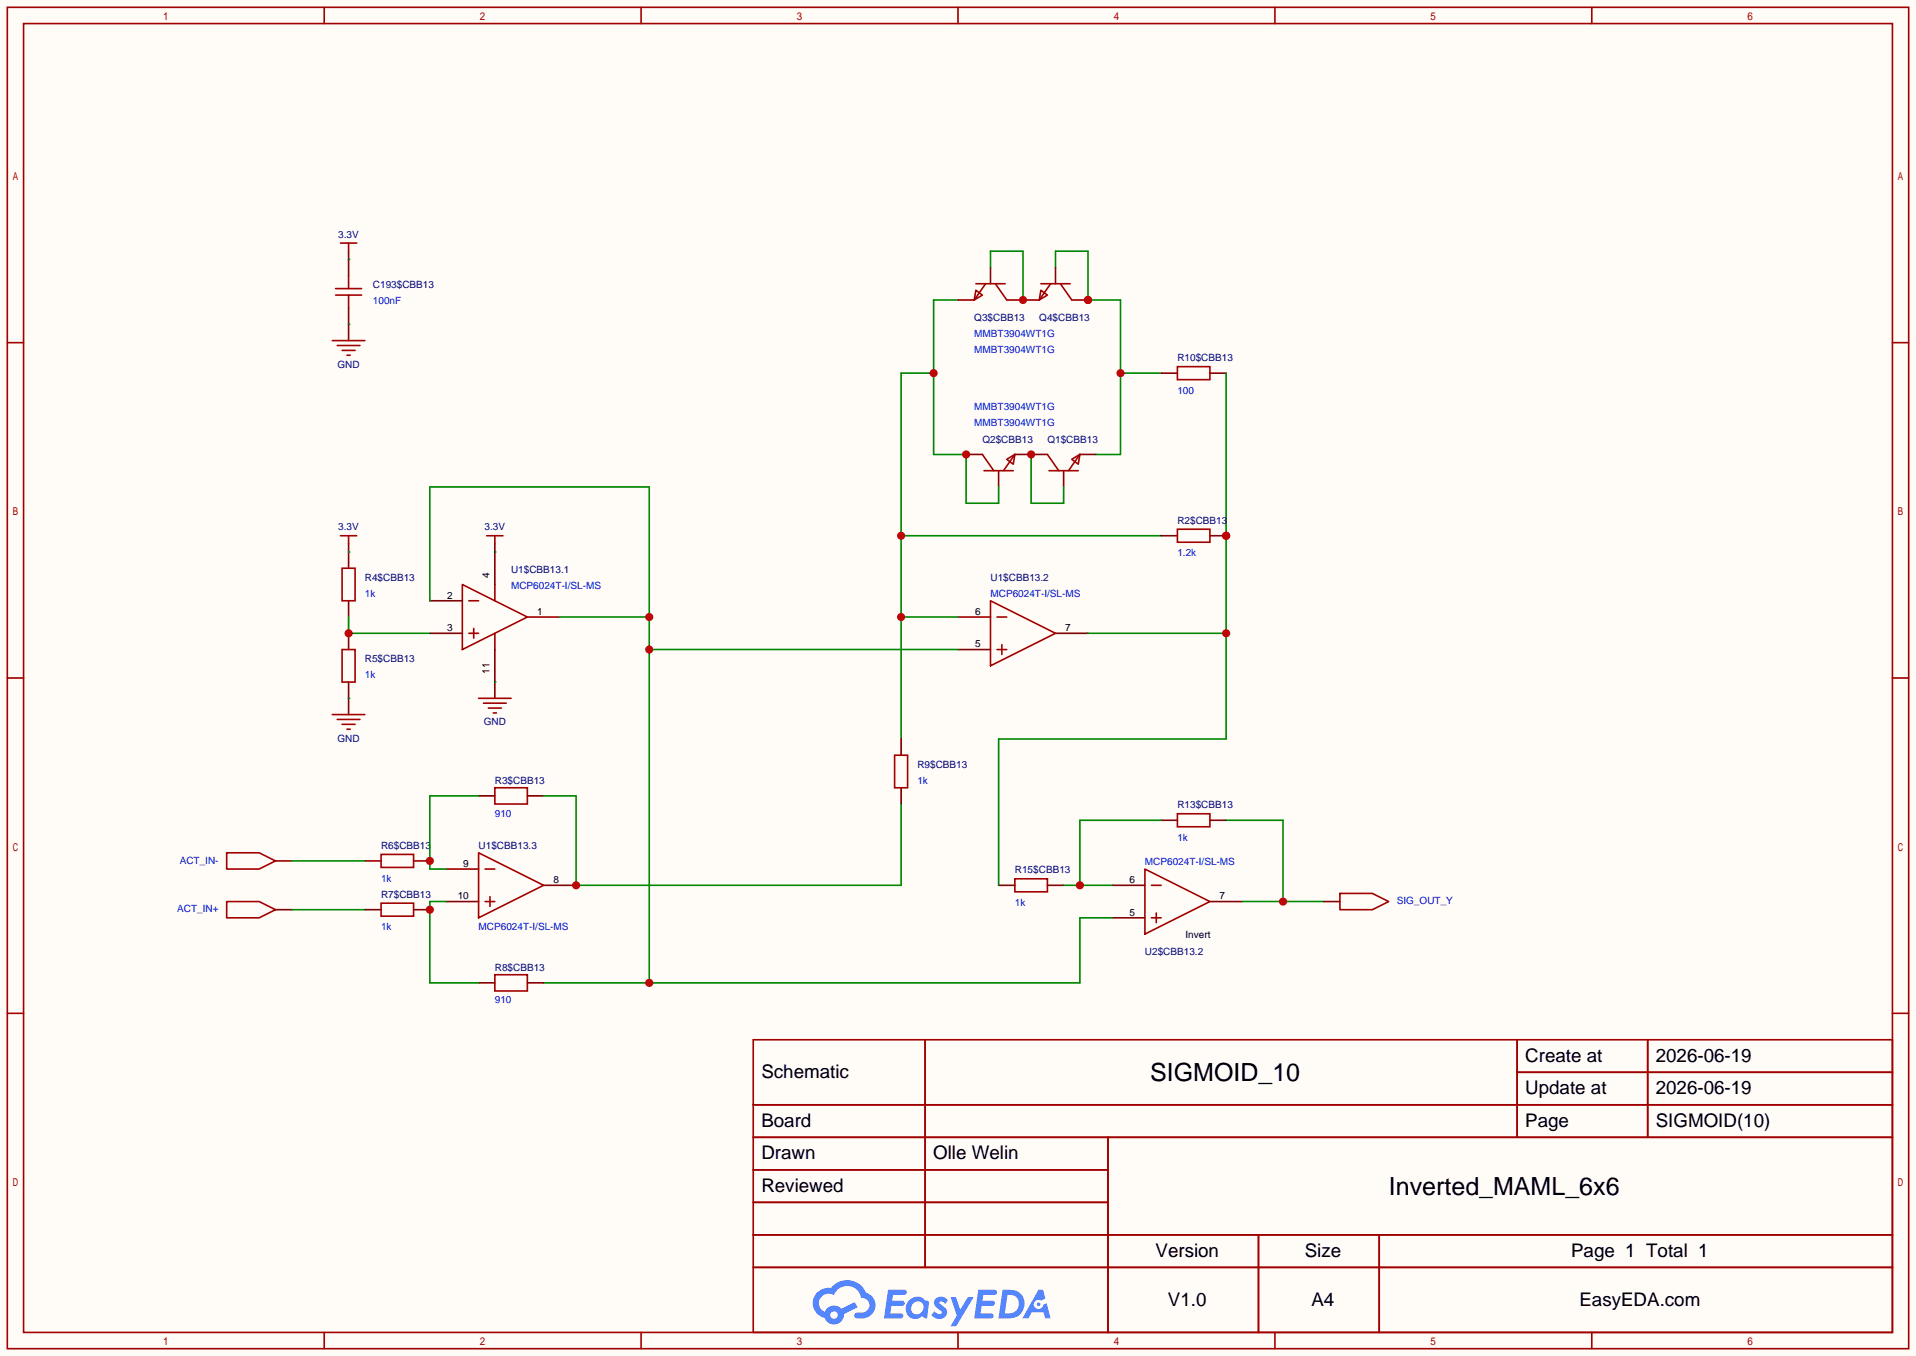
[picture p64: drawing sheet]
<svg xmlns="http://www.w3.org/2000/svg" width="299mm" height="212mm" viewBox="0 0 299 212" stroke-linecap="round" stroke-linejoin="round" font-family="sans-serif">
<defs><g id="words">
<g font-size="3.9">
<text x="179.8" y="168.9">SIGMOID_10</text>
<text x="217.1" y="186.7">Inverted_MAML_6x6</text>
</g>
<g font-size="2.9">
<text x="238.4" y="165.9">Create at</text>
<text x="258.8" y="165.9">2026-06-19</text>
<text x="119" y="168.4">Schematic</text>
<text x="238.4" y="170.9">Update at</text>
<text x="258.8" y="170.9">2026-06-19</text>
<text x="119" y="176">Board</text>
<text x="238.4" y="176">Page</text>
<text x="258.8" y="176">SIGMOID(10)</text>
<text x="119" y="181.1">Drawn</text>
<text x="145.9" y="181.1">Olle Welin</text>
<text x="119" y="186.2">Reviewed</text>
<text x="180.6" y="196.3">Version</text>
<text x="203.9" y="196.3">Size</text>
<text x="245.6" y="196.3">Page 1 Total 1</text>
<text x="182.6" y="204">V1.0</text>
<text x="205" y="204">A4</text>
<text x="246.9" y="204">EasyEDA.com</text>
</g>
<g font-size="1.6" fill="#000080">
<text x="52.9" y="37.1">3.3V</text>
<text x="58.3" y="45">C193$CBB13</text>
<text x="152.3" y="50.1">Q3$CBB13</text>
<text x="162.4" y="50.1">Q4$CBB13</text>
<text x="52.7" y="57.5">GND</text>
<text x="184" y="56.4">R10$CBB13</text>
<text x="153.5" y="69.1">Q2$CBB13</text>
<text x="163.7" y="69.1">Q1$CBB13</text>
<text x="52.9" y="82.9">3.3V</text>
<text x="75.7" y="82.9">3.3V</text>
<text x="184" y="81.8">R2$CBB13</text>
<text x="79.9" y="89.5">U1$CBB13.1</text>
<text x="57" y="90.7">R4$CBB13</text>
<text x="154.8" y="90.7">U1$CBB13.2</text>
<text x="57" y="103.4">R5$CBB13</text>
<text x="75.6" y="113.3">GND</text>
<text x="52.7" y="115.9">GND</text>
<text x="143.4" y="119.9">R9$CBB13</text>
<text x="77.3" y="122.5">R3$CBB13</text>
<text x="184" y="126.3">R13$CBB13</text>
<text x="59.6" y="132.6">R6$CBB13</text>
<text x="74.8" y="132.6">U1$CBB13.3</text>
<text x="158.6" y="136.4">R15$CBB13</text>
<text x="59.6" y="140.3">R7$CBB13</text>
<text x="178.9" y="149.1">U2$CBB13.2</text>
<text x="77.3" y="151.7">R8$CBB13</text>
</g>
<g font-size="1.6" fill="#00f">
<text x="58.3" y="47.5">100nF</text>
<text x="152.3" y="52.6">MMBT3904WT1G</text>
<text x="152.3" y="55.2">MMBT3904WT1G</text>
<text x="152.3" y="64.1">MMBT3904WT1G</text>
<text x="184" y="61.5">100</text>
<text x="152.3" y="66.6">MMBT3904WT1G</text>
<text x="184" y="86.9">1.2k</text>
<text x="57" y="93.3">1k</text>
<text x="79.9" y="92">MCP6024T-I/SL-MS</text>
<text x="154.8" y="93.3">MCP6024T-I/SL-MS</text>
<text x="57" y="106">1k</text>
<text x="143.4" y="122.5">1k</text>
<text x="77.3" y="127.6">910</text>
<text x="184" y="131.4">1k</text>
<text x="28.1" y="134.9">ACT_IN-</text>
<text x="59.6" y="137.7">1k</text>
<text x="178.9" y="135.2">MCP6024T-I/SL-MS</text>
<text x="27.7" y="142.5">ACT_IN+</text>
<text x="158.6" y="141.5">1k</text>
<text x="218.3" y="141.3">SIG_OUT_Y</text>
<text x="59.6" y="145.3">1k</text>
<text x="74.8" y="145.3">MCP6024T-I/SL-MS</text>
<text x="77.3" y="156.8">910</text>
</g>
<g font-size="1.6">
<text x="69.9" y="93.5">2</text>
<text x="76.5" y="90.3" transform="rotate(-90 76.5 90.3)">4</text>
<text x="69.9" y="98.6">3</text>
<text x="83.9" y="96">1</text>
<text x="152.4" y="101.1">5</text>
<text x="152.4" y="96">6</text>
<text x="166.5" y="98.6">7</text>
<text x="76.5" y="105.2" transform="rotate(-90 76.5 105.2)">11</text>
<text x="72.4" y="135.4">9</text>
<text x="86.5" y="138">8</text>
<text x="176.6" y="138">6</text>
<text x="71.5" y="140.5">10</text>
<text x="176.6" y="143">5</text>
<text x="190.6" y="140.5">7</text>
<text x="185.3" y="146.6">Invert</text>
</g>
</g></defs>
<path d="M0 0h299.5v211.8h-299.5z" fill="#fffcf7"/>
<g fill="none" stroke="#a10000" stroke-width=".25">
<path d="M1.1 1.1h297.2v209.6h-297.2zM3.7 3.7h292.1v204.5h-292.1zM50.7 1.1v2.6M100.2 1.1v2.6M149.7 1.1v2.6M199.3 1.1v2.6M248.8 1.1v2.6M1.1 53.5h2.6M295.8 53.5h2.5M1.1 105.9h2.6M295.8 105.9h2.5M1.1 158.3h2.6"/>
<path d="M295.8 158.3h2.5M117.7 162.4h178.1v45.8h-178.1zM117.7 172.6h178.1M117.7 177.7h178.1M144.6 162.4v35.6M173.2 177.7v30.5M237.1 162.4v15.3M237.1 167.5h58.7M257.5 162.4v15.3M117.7 182.8h55.5M117.7 192.9h178.1M117.7 187.8h55.5"/>
<path d="M117.7 198h178.1M196.7 192.9v15.3M215.6 192.9v15.3M50.7 208.2v2.5M100.2 208.2v2.5M149.7 208.2v2.5M199.3 208.2v2.5M248.8 208.2v2.5"/>
</g>
<g fill="#5487ff">
<path d="M146.3 202.8a1.3 1.3 0 0 1 1.8 .3l-.4 .6a.54 .54 0 0 0-.9-.2l.1 .1a2.32 2.32 0 0 1 1.1 1.4 1.36 1.36 0 0 1-1.1 1.1 1.36 1.36 0 0 1-1.4-.7l.6-.6a.7 .7 0 0 0 1.1 .3l-.1-.3a1.6 1.6 0 0 1-1.1-1.6z"/>
<path d="M148.6 202.7h.8l.7 1.9 1.2-1.9h.9l-2.7 4.5h-.9l.9-1.7z"/>
<path d="M138.8 201.5h1.6a1.31 1.31 0 0 1 1.3 .2 .4 .4 0 0 1-.4 .6h-1.7l-.2 .9h1.7a.4 .4 0 0 1 .3 .4 .4 .4 0 0 1-.4 .4h-1.7l-.1 1.2h.8a1.23 1.23 0 0 1 1.1 .2 .39 .39 0 0 1-.3 .6h-2.6z"/>
<path d="M152.9 201.5h1.6a1.32 1.32 0 0 1 1.3 .2 .39 .39 0 0 1-.4 .6h-1.7l-.2 .9h1.7a.4 .4 0 0 1 .3 .4 .4 .4 0 0 1-.4 .4h-1.7l-.1 1.2h.8a1.23 1.23 0 0 1 1.1 .2 .39 .39 0 0 1-.3 .6h-2.6z"/>
<path d="M162.3 201.5h.7l.4 1.3-.7 .4a.75 .75 0 0 0-1.1 .3 .75 .75 0 0 0 .5 1 .75 .75 0 0 0 1-.6l.5-.3 .6 2.4h-.8l-.3-1h-1.8l-.6 1h-.9z"/>
<path d="M156.7 201.5l-.6 4.5h1.4a2.27 2.27 0 0 0 2.5-1.7 2.27 2.27 0 0 0-1.3-2.7zM157.5 202.3a1.5 1.5 0 0 1 1.8 1.5 1.5 1.5 0 0 1-2 1.4h-.2z"/>
<path d="M142.1 203.1a1.62 1.62 0 0 0-.4 2.1 1.62 1.62 0 0 0 2.1 .7l.3-.3 .4 .3 .4 .1 .3-2.5-.2-.3h-.1a.57 .57 0 0 1-.6-.4 1.73 1.73 0 0 0-2.2 .3zM142.7 203.6a.96 .96 0 0 1 1.5 0 .96 .96 0 0 1-.2 1.5 .95 .95 0 0 1-1.4-.1 .95 .95 0 0 1 .1-1.4z"/>
<path d="M127.8 201.9a2.37 2.37 0 0 0 1.1 4 1.54 1.54 0 0 0 1.8 1 1.54 1.54 0 0 0 1.2-1.6l2.2-1.1-.5-.8-2.1 1.1a1.57 1.57 0 0 0-2.6 .4 1.5 1.5 0 0 1-.7-2.1 1.5 1.5 0 0 1 2.1-.5 2.23 2.23 0 0 1 2.3-1.4 2.23 2.23 0 0 1 2 1.8 1.16 1.16 0 0 1 1.3 1.1 1.16 1.16 0 0 1-1.1 1.3h-.7a.47 .47 0 0 0-.6 .3 .47 .47 0 0 0 .5 .6 2.23 2.23 0 0 0 2.2-.7 2.23 2.23 0 0 0 .4-2.3 2.16 2.16 0 0 0-1.3-1.1 3.2 3.2 0 0 0-5.4-.7h-.4a2.55 2.55 0 0 0-1.7 .7zM129.8 205.4a.58 .58 0 0 1 1.1 0 .58 .58 0 0 1-1.1 0z"/>
<circle cx="162.3" cy="203.8" r=".28"/>
</g>
<g fill="none" stroke="#870000" stroke-width=".25">
<path d="M54.5 39.2v1.3M151 71h2.5M156.1 73.5v2.6M158.6 71h5.1M166.2 73.5v2.6M168.8 71h2.5M54.5 85v1.2M67.2 93.9h5.1M67.2 98.9h5.1M77.3 85v6.3M82.4 96.4h5.1M149.7 96.4h5.1"/>
<path d="M165 98.9h5.1M77.3 101.5v5.1M149.7 101.5h5.1M69.7 135.8h5.1M85 138.3h5M173.9 138.3h5M69.7 140.8h5.1M173.9 143.4h5M189.1 140.8h5.1"/>
</g>
<g fill="none" stroke="#a10000" stroke-width=".25">
<path d="M53.2 38h2.6M54.5 38v1.2M153.5 71l1.8 2.5M153.8 73.5h4.6M157.4 71.8l1.2-.8-.2 1.5zM158.6 71l-1.8 2.5M163.7 71l1.8 2.5M164 73.5h4.5M167.5 71.8l1.3-.8-.3 1.5zM168.8 71l-1.8 2.5M53.2 83.7h2.6M54.5 83.7v1.3"/>
<path d="M72.3 91.3l10.1 5.1-10.1 5.1zM73.3 93.9h1.5M73.3 98.9h1.5M74 98.2v1.5M76.1 83.7h2.5M77.3 83.7v1.3M77.3 91.3v2.6M77.3 98.9v2.6M154.8 93.9l10.2 5-10.2 5.1zM155.8 96.4h1.6M155.8 101.5h1.6M156.6 100.7v1.5"/>
<path d="M74.8 133.2l10.2 5.1-10.2 5.1zM75.8 135.8h1.5M178.9 135.8l10.2 5-10.2 5.1zM180 138.3h1.5M75.8 140.8h1.5M76.6 140.1v1.5M180 143.4h1.5M180.7 142.6v1.5"/>
</g>
<path d="M161.2 71v7.6h5v-2.5" fill="none" stroke="#008700" stroke-width=".25"/>
<circle cx="161.2" cy="71" r=".63" fill="#c00"/>
<path d="M145.9 58.3h-5.1v57.1M149.7 46.9h-3.8v24.1h5.1v7.6h5.1v-2.5M140.8 83.7h40.7M140.8 96.4h8.9" fill="none" stroke="#008700" stroke-width=".25"/>
<g fill="#c00">
<circle cx="151" cy="71" r=".63"/>
<circle cx="145.9" cy="58.3" r=".63"/>
<circle cx="140.8" cy="83.7" r=".63"/>
<circle cx="140.8" cy="96.4" r=".63"/>
</g>
<path d="M165 41.8v-2.6h5.1v7.7h5v24.1h-3.8M175.1 58.3h6.4" fill="none" stroke="#008700" stroke-width=".25"/>
<g fill="#c00">
<circle cx="175.1" cy="58.3" r=".63"/>
<circle cx="170.1" cy="46.9" r=".63"/>
</g>
<path d="M149.7 46.9h2.6M154.8 41.8v2.5M157.4 46.9h2.5M165 41.8v2.5M167.5 46.9h2.6" fill="none" stroke="#870000" stroke-width=".25"/>
<path d="M152.5 45.3l1 .8-1.2 .8zM152.5 44.3h4.6M154.1 44.3l-1.8 2.6M155.6 44.3l1.8 2.6" fill="none" stroke="#a10000" stroke-width=".25"/>
<circle cx="170.1" cy="46.9" r=".63" fill="#c00"/>
<path d="M159.9 46.9h2.5" fill="none" stroke="#870000" stroke-width=".25"/>
<path d="M162.7 45.3l1 .8-1.3 .8zM162.7 44.3h4.6M164.2 44.3l-1.8 2.6M165.7 44.3l1.8 2.6" fill="none" stroke="#a10000" stroke-width=".25"/>
<path d="M154.8 41.8v-2.6h5.1v7.7" fill="none" stroke="#008700" stroke-width=".25"/>
<circle cx="159.9" cy="46.9" r=".63" fill="#c00"/>
<path d="M54.5 40.5v2.6M54.5 48.1v5.1M181.5 58.3h2.5M189.1 58.3h2.5M54.5 109.1v2.5M77.3 106.6v2.5" fill="none" stroke="#870000" stroke-width=".25"/>
<g fill="none" stroke="#a10000" stroke-width=".25">
<path d="M51.9 53.2h5.1M52.5 45.1h4M52.5 46.1h4M52.7 54h3.6M53.5 54.7h2M54.2 55.5h.5M54.5 43.1v2M54.5 46.1v2M184 57.3h5.1v2h-5.1zM51.9 111.6h5.1M52.7 112.4h3.6M53.5 113.2h2"/>
<path d="M54.2 113.9h.5M74.8 109.1h5.1M75.6 109.9h3.5M76.3 110.6h2.1M77.1 111.4h.5"/>
</g>
<path d="M54.5 40.5h.1M54.5 50.7h.1M67.2 93.9v-17.8h34.3v77.4M77.3 86.2h.1M87.5 96.4h14M77.3 106.6h.1M101.5 101.5h48.2M173.9 143.4h-5.1v10.1h-83.8" fill="none" stroke="#008700" stroke-width=".25"/>
<g fill="#c00">
<circle cx="101.5" cy="96.4" r=".63"/>
<circle cx="101.5" cy="101.5" r=".63"/>
<circle cx="101.5" cy="153.5" r=".63"/>
</g>
<g fill="none" stroke="#870000" stroke-width=".25">
<path d="M54.5 86.2v2.6M54.5 93.9v2.5M54.5 98.9v2.6M54.5 106.6v2.5M140.8 115.4v2.6M57 134.5h2.6M64.6 134.5h2.6M140.8 123.1v2.5M156.1 138.3h2.5M163.7 138.3h2.5M181.5 128.1h2.5M189.1 128.1h2.5"/>
<path d="M57 142.1h2.6M64.6 142.1h2.6"/>
</g>
<path d="M53.5 88.8h2v5.1h-2zM53.5 101.5h2v5.1h-2zM139.8 118h2.1v5.1h-2.1zM59.6 133.5h5v2h-5zM158.6 137.3h5.1v2h-5.1zM184 127.1h5.1v2.1h-5.1zM59.6 141.1h5v2h-5z" fill="none" stroke="#a10000" stroke-width=".25"/>
<path d="M191.6 58.3v57.1h-35.5v22.9M170.1 98.9h21.5" fill="none" stroke="#008700" stroke-width=".25"/>
<g fill="#c00">
<circle cx="191.6" cy="98.9" r=".63"/>
<circle cx="191.6" cy="83.7" r=".63"/>
</g>
<path d="M77.3 123.1h5.1v2.5h-5.1zM77.3 152.3h5.1v2.5h-5.1z" fill="none" stroke="#a10000" stroke-width=".25"/>
<path d="M74.8 124.3h2.5M82.4 124.3h2.6M74.8 153.5h2.5M82.4 153.5h2.6" fill="none" stroke="#870000" stroke-width=".25"/>
<path d="M54.5 86.2h.1M54.5 96.4v2.5h12.7M54.5 109.1h.1" fill="none" stroke="#008700" stroke-width=".25"/>
<circle cx="54.5" cy="98.9" r=".63" fill="#c00"/>
<path d="M85 124.3h5v14h50.8v-12.7" fill="none" stroke="#008700" stroke-width=".25"/>
<circle cx="90" cy="138.3" r=".63" fill="#c00"/>
<path d="M74.8 124.3h-7.6v11.5h2.5" fill="none" stroke="#008700" stroke-width=".25"/>
<circle cx="67.2" cy="134.5" r=".63" fill="#c00"/>
<path d="M69.7 140.8h-2.5v12.7h7.6" fill="none" stroke="#008700" stroke-width=".25"/>
<circle cx="67.2" cy="142.1" r=".63" fill="#c00"/>
<path d="M189.1 83.7h2.5M43.1 134.5h2.5M43.1 142.1h2.5" fill="none" stroke="#870000" stroke-width=".25"/>
<path d="M35.4 133.2h5.1l2.6 1.3-2.6 1.3h-5.1zM35.4 140.8h5.1l2.6 1.3-2.6 1.3h-5.1z" fill="none" stroke="#a10000" stroke-width=".25"/>
<path d="M45.6 134.5h11.4M45.6 142.1h11.4" fill="none" stroke="#008700" stroke-width=".25"/>
<circle cx="191.6" cy="83.7" r=".63" fill="#c00"/>
<path d="M181.5 83.7h2.5" fill="none" stroke="#870000" stroke-width=".25"/>
<path d="M184 82.7h5.1v2h-5.1z" fill="none" stroke="#a10000" stroke-width=".25"/>
<path d="M166.2 138.3h7.7M181.5 128.1h-12.7v10.2" fill="none" stroke="#008700" stroke-width=".25"/>
<circle cx="168.8" cy="138.3" r=".63" fill="#c00"/>
<path d="M191.6 128.1h8.9v12.7M194.2 140.8h12.7" fill="none" stroke="#008700" stroke-width=".25"/>
<circle cx="200.5" cy="140.8" r=".63" fill="#c00"/>
<path d="M206.9 140.8h2.5" fill="none" stroke="#870000" stroke-width=".25"/>
<path d="M209.4 139.6h5.1l2.5 1.2-2.5 1.3h-5.1z" fill="none" stroke="#a10000" stroke-width=".25"/>
<use href="#words"/>
</svg>
